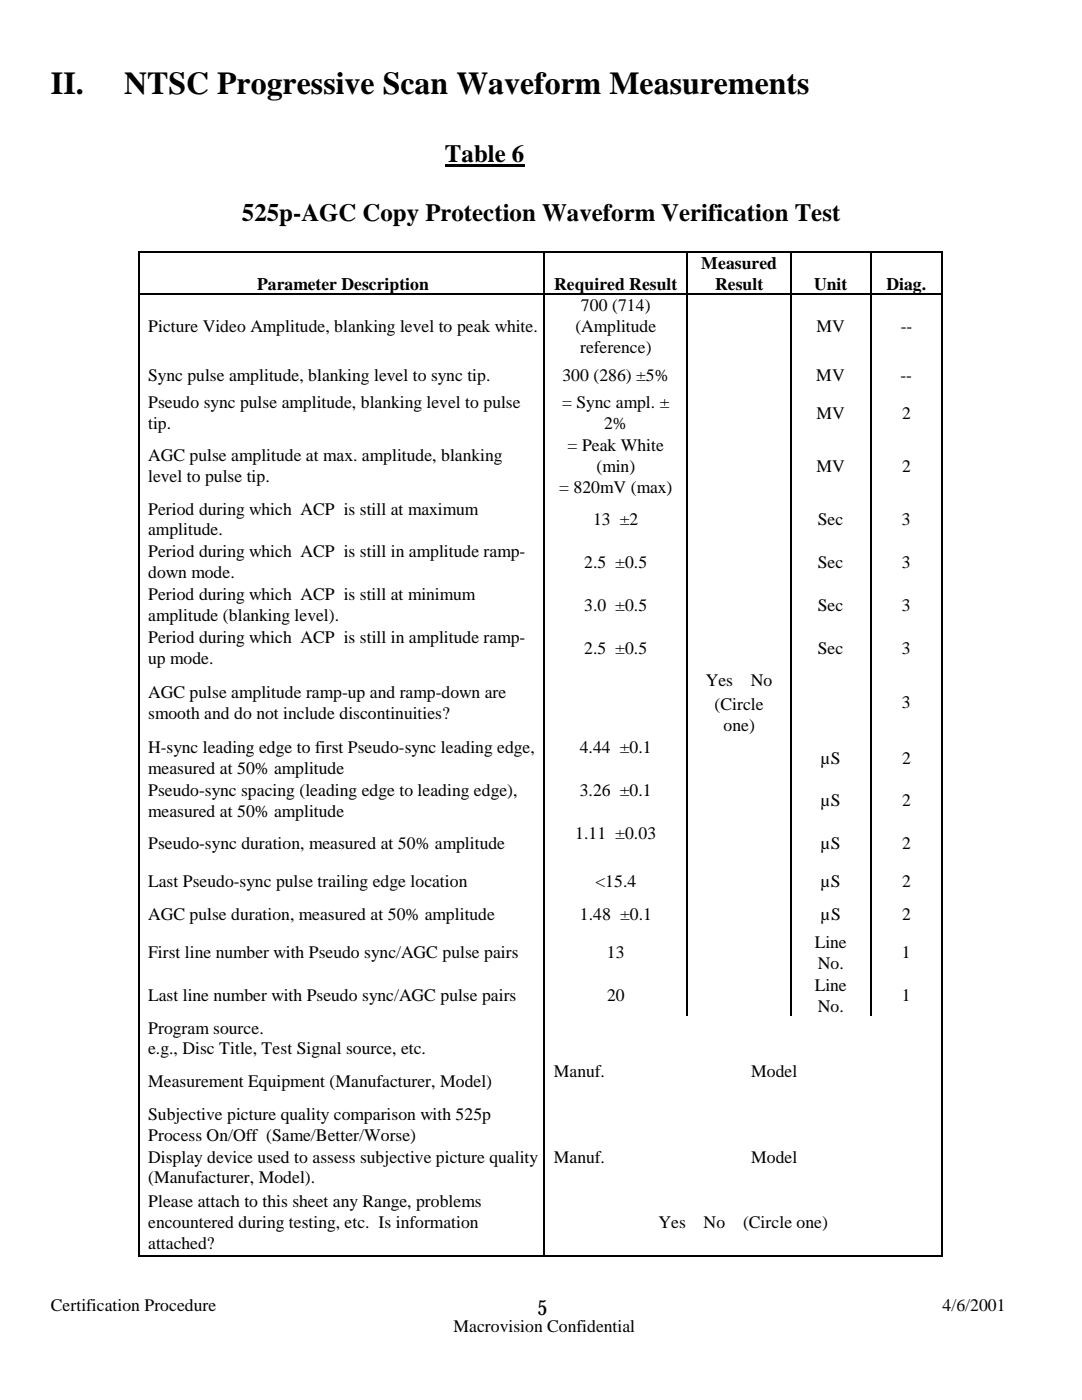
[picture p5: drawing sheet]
<svg xmlns="http://www.w3.org/2000/svg" width="216mm" height="279mm" viewBox="0 0 216 279" stroke-linecap="round" stroke-linejoin="round" font-family="sans-serif">
<defs><g id="words">
<g font-size="6.3">
<text x="10.2" y="18.8">II.</text>
<text x="24.8" y="18.8">NTSC Progressive Scan Waveform Measurements</text>
</g>
<g font-size="5">
<text x="88.8" y="32.3">Table 6</text>
<text x="48.3" y="44">525p-AGC Copy Protection Waveform Verification Test</text>
</g>
<text font-size="4.2" x="107.2" y="262.4">5</text>
<g font-size="3.5">
<text x="139.9" y="53.7">Measured</text>
<text x="51.3" y="57.8">Parameter Description</text>
<text x="110.6" y="57.8">Required Result</text>
<text x="142.7" y="57.8">Result</text>
<text x="162.5" y="57.8">Unit</text>
<text x="176.9" y="57.8">Diag.</text>
<text x="115.9" y="62.1">700 (714)</text>
<text x="29.6" y="66.3">Picture Video Amplitude, blanking level to peak white.</text>
<text x="114.8" y="66.3">(Amplitude</text>
<text x="115.8" y="70.4">reference)</text>
<text x="162.9" y="66.3">MV</text>
<text x="179.7" y="66.3">--</text>
<text x="29.6" y="75.9">Sync pulse amplitude, blanking level to sync tip.</text>
<text x="112.2" y="75.9">300 (286) ±5%</text>
<text x="162.9" y="75.9">MV</text>
<text x="179.7" y="75.9">--</text>
<text x="29.6" y="81.4">Pseudo sync pulse amplitude, blanking level to pulse</text>
<text x="112.2" y="81.4">= Sync ampl. ±</text>
<text x="162.9" y="83.5">MV</text>
<text x="180" y="83.5">2</text>
<text x="29.6" y="85.6">tip.</text>
<text x="120.5" y="85.6">2%</text>
<text x="29.6" y="92.1">AGC pulse amplitude at max. amplitude, blanking</text>
<text x="113.3" y="90">= Peak White</text>
<text x="119" y="94.1">(min)</text>
<text x="162.9" y="94.1">MV</text>
<text x="180" y="94.1">2</text>
<text x="29.6" y="96.2">level to pulse tip.</text>
<text x="111.6" y="98.3">= 820mV (max)</text>
<text x="29.6" y="102.7">Period during which ACP is still at maximum</text>
<text x="29.6" y="106.8">amplitude.</text>
<text x="118.3" y="104.8">13 ±2</text>
<text x="163.2" y="104.8">Sec</text>
<text x="180" y="104.8">3</text>
<text x="29.6" y="111.3">Period during which ACP is still in amplitude ramp-</text>
<text x="116.6" y="113.3">2.5 ±0.5</text>
<text x="163.2" y="113.3">Sec</text>
<text x="180" y="113.3">3</text>
<text x="29.6" y="115.4">down mode.</text>
<text x="29.6" y="119.8">Period during which ACP is still at minimum</text>
<text x="29.6" y="124">amplitude (blanking level).</text>
<text x="116.6" y="121.9">3.0 ±0.5</text>
<text x="163.2" y="121.9">Sec</text>
<text x="180" y="121.9">3</text>
<text x="29.6" y="128.4">Period during which ACP is still in amplitude ramp-</text>
<text x="116.6" y="130.4">2.5 ±0.5</text>
<text x="163.2" y="130.4">Sec</text>
<text x="180" y="130.4">3</text>
<text x="29.6" y="132.5">up mode.</text>
<text x="140.8" y="136.9">Yes</text>
<text x="149.8" y="136.9">No</text>
<text x="29.6" y="139.3">AGC pulse amplitude ramp-up and ramp-down are</text>
<text x="29.6" y="143.5">smooth and do not include discontinuities?</text>
<text x="142.6" y="141.8">(Circle</text>
<text x="180" y="141.4">3</text>
<text x="144.4" y="145.9">one)</text>
<text x="29.6" y="150.3">H-sync leading edge to first Pseudo-sync leading edge,</text>
<text x="29.6" y="154.5">measured at 50% amplitude</text>
<text x="115.7" y="150.3">4.44 ±0.1</text>
<text x="163.8" y="152.4">µS</text>
<text x="180" y="152.4">2</text>
<text x="29.6" y="158.9">Pseudo-sync spacing (leading edge to leading edge),</text>
<text x="115.7" y="158.9">3.26 ±0.1</text>
<text x="163.8" y="161">µS</text>
<text x="180" y="161">2</text>
<text x="29.6" y="163">measured at 50% amplitude</text>
<text x="114.8" y="167.4">1.11 ±0.03</text>
<text x="29.6" y="169.5">Pseudo-sync duration, measured at 50% amplitude</text>
<text x="163.8" y="169.5">µS</text>
<text x="180" y="169.5">2</text>
<text x="29.6" y="177.1">Last Pseudo-sync pulse trailing edge location</text>
<text x="118.8" y="177.1">&lt;15.4</text>
<text x="163.8" y="177.1">µS</text>
<text x="180" y="177.1">2</text>
<text x="29.6" y="183.7">AGC pulse duration, measured at 50% amplitude</text>
<text x="115.7" y="183.7">1.48 ±0.1</text>
<text x="163.8" y="183.7">µS</text>
<text x="180" y="183.7">2</text>
<text x="29.6" y="191.3">First line number with Pseudo sync/AGC pulse pairs</text>
<text x="121.1" y="191.3">13</text>
<text x="162.6" y="189.2">Line</text>
<text x="180" y="191.3">1</text>
<text x="162.6" y="197.7">Line</text>
<text x="163.2" y="193.3">No.</text>
<text x="29.6" y="199.8">Last line number with Pseudo sync/AGC pulse pairs</text>
<text x="121.1" y="199.8">20</text>
<text x="163.2" y="201.9">No.</text>
<text x="180" y="199.8">1</text>
<text x="29.6" y="206.3">Program source.</text>
<text x="29.6" y="210.4">e.g., Disc Title, Test Signal source, etc.</text>
<text x="110.5" y="214.8">Manuf.</text>
<text x="149.9" y="214.8">Model</text>
<text x="29.6" y="217">Measurement Equipment (Manufacturer, Model)</text>
<text x="29.6" y="223.5">Subjective picture quality comparison with 525p</text>
<text x="29.6" y="227.6">Process On/Off (Same/Better/Worse)</text>
<text x="29.6" y="232">Display device used to assess subjective picture quality</text>
<text x="110.5" y="232">Manuf.</text>
<text x="149.9" y="232">Model</text>
<text x="29.6" y="236.2">(Manufacturer, Model).</text>
<text x="29.6" y="241">Please attach to this sheet any Range, problems</text>
<text x="29.6" y="245.1">encountered during testing, etc. Is information</text>
<text x="131.4" y="245.1">Yes</text>
<text x="140.4" y="245.1">No</text>
<text x="148.3" y="245.1">(Circle one)</text>
<text x="29.6" y="249.3">attached?</text>
<text x="10.2" y="261.7">Certification Procedure</text>
<text x="188.1" y="261.7">4/6/2001</text>
<text x="90.5" y="265.9">Macrovision Confidential</text>
</g>
</g></defs>
<g fill="#000">
<path d="M88.8 32.9h15.9v.5h-15.9zM27.5 50.1h.3v.3h-.3zM27.5 58.6h.3v.2h-.3zM108.5 50.1h.2v.3h-.2zM108.5 58.6h.2v.2h-.2zM137 50.1h.3v.3h-.3zM137 58.6h.3v.2h-.3zM157.7 50.1h.3v.3h-.3zM157.7 58.6h.3v.2h-.3zM173.6 50.1h.2v.3h-.2zM173.6 58.6h.2v.2h-.2zM187.8 50.1h.3v.3h-.3z"/>
<path d="M187.8 58.6h.3v.2h-.3zM27.5 71.3h.3v.2h-.3zM27.5 77.9h.3v.2h-.3zM108.5 71.3h.2v.2h-.2zM108.5 77.9h.2v.2h-.2zM137 71.3h.3v.2h-.3zM137 77.9h.3v.2h-.3zM157.7 71.3h.3v.2h-.3zM157.7 77.9h.3v.2h-.3zM173.6 71.3h.2v.2h-.2zM173.6 77.9h.2v.2h-.2zM187.8 71.3h.3v.2h-.3z"/>
<path d="M187.8 77.9h.3v.2h-.3zM27.5 86.4h.3v.3h-.3zM27.5 99.1h.3v.3h-.3zM108.5 86.4h.2v.3h-.2zM108.5 99.1h.2v.3h-.2zM137 86.4h.3v.3h-.3zM137 99.1h.3v.3h-.3zM157.7 86.4h.3v.3h-.3zM157.7 99.1h.3v.3h-.3zM173.6 86.4h.2v.3h-.2zM173.6 99.1h.2v.3h-.2zM187.8 86.4h.3v.3h-.3z"/>
<path d="M187.8 99.1h.3v.3h-.3zM27.5 107.7h.3v.2h-.3zM27.5 116.2h.3v.3h-.3zM108.5 107.7h.2v.2h-.2zM108.5 116.2h.2v.3h-.2zM137 107.7h.3v.2h-.3zM137 116.2h.3v.3h-.3zM157.7 107.7h.3v.2h-.3zM157.7 116.2h.3v.3h-.3zM173.6 107.7h.2v.2h-.2zM173.6 116.2h.2v.3h-.2zM187.8 107.7h.3v.2h-.3z"/>
<path d="M187.8 116.2h.3v.3h-.3zM27.5 124.8h.3v.3h-.3zM27.5 133.3h.3v.3h-.3zM108.5 124.8h.2v.3h-.2zM108.5 133.3h.2v.3h-.2zM137 124.8h.3v.3h-.3zM137 133.3h.3v.3h-.3zM157.7 124.8h.3v.3h-.3zM157.7 133.3h.3v.3h-.3zM173.6 124.8h.2v.3h-.2zM173.6 133.3h.2v.3h-.2zM187.8 124.8h.3v.3h-.3z"/>
<path d="M187.8 133.3h.3v.3h-.3zM27.5 146.8h.3v.2h-.3zM27.5 155.3h.3v.3h-.3zM108.5 146.8h.2v.2h-.2zM108.5 155.3h.2v.3h-.2zM137 146.8h.3v.2h-.3zM137 155.3h.3v.3h-.3zM157.7 146.8h.3v.2h-.3zM157.7 155.3h.3v.3h-.3zM173.6 146.8h.2v.2h-.2zM173.6 155.3h.2v.3h-.2zM187.8 146.8h.3v.2h-.3z"/>
<path d="M187.8 155.3h.3v.3h-.3zM27.5 163.9h.3v.2h-.3zM27.5 172.4h.3v.3h-.3zM27.5 179h.3v.3h-.3zM108.5 163.9h.2v.2h-.2zM108.5 172.4h.2v.3h-.2zM108.5 179h.2v.3h-.2zM137 163.9h.3v.2h-.3zM137 172.4h.3v.3h-.3zM137 179h.3v.3h-.3zM157.7 163.9h.3v.2h-.3zM157.7 172.4h.3v.3h-.3z"/>
<path d="M157.7 179h.3v.3h-.3zM173.6 163.9h.2v.2h-.2zM173.6 172.4h.2v.3h-.2zM173.6 179h.2v.3h-.2zM187.8 163.9h.3v.2h-.3zM187.8 172.4h.3v.3h-.3zM187.8 179h.3v.3h-.3zM27.5 185.6h.3v.3h-.3zM27.5 194.2h.3v.2h-.3zM108.5 185.6h.2v.3h-.2zM108.5 194.2h.2v.2h-.2zM137 185.6h.3v.3h-.3z"/>
<path d="M137 194.2h.3v.2h-.3zM157.7 185.6h.3v.3h-.3zM157.7 194.2h.3v.2h-.3zM173.6 185.6h.2v.3h-.2zM173.6 194.2h.2v.2h-.2zM187.8 185.6h.3v.3h-.3zM187.8 194.2h.3v.2h-.3zM27.5 202.7h.3v.3h-.3zM27.5 211.3h.3v.2h-.3zM27.5 219.9h.3v.3h-.3zM108.5 202.7h.2v.3h-.2zM108.5 211.3h.2v.2h-.2z"/>
<path d="M108.5 219.9h.2v.3h-.2zM187.8 202.7h.3v.3h-.3zM187.8 211.3h.3v.2h-.3zM187.8 219.9h.3v.3h-.3zM27.5 228.5h.3v.2h-.3zM27.5 237h.3v.3h-.3zM108.5 228.5h.2v.2h-.2zM108.5 237h.2v.3h-.2zM187.8 228.5h.3v.2h-.3zM187.8 237h.3v.3h-.3zM27.5 250.5h.3v.3h-.3zM108.5 250.5h.2v.3h-.2z"/>
<path d="M187.8 250.5h.3v.3h-.3z"/>
</g>
<g fill="none" stroke="#000" stroke-width=".25">
<path d="M27.7 50.4v8.2M27.7 58.8v12.5M27.8 50.2h80.7M27.8 58.7h80.7M108.6 50.4v8.2M108.6 58.8v12.5M108.7 50.2h28.3M108.7 58.7h28.3M137.2 50.4v8.2M137.2 58.8v12.5M137.3 50.2h20.4M137.3 58.7h20.4"/>
<path d="M157.8 50.4v8.2M157.8 58.8v12.5M158 50.2h15.6M158 58.7h15.6M173.7 50.4v8.2M173.7 58.8v12.5M173.8 50.2h14M173.8 58.7h14M188 50.4v8.2M188 58.8v12.5M27.7 71.5v6.4M27.7 78.1v8.3"/>
<path d="M108.6 71.5v6.4M108.6 78.1v8.3M137.2 71.5v6.4M137.2 78.1v8.3M157.8 71.5v6.4M157.8 78.1v8.3M173.7 71.5v6.4M173.7 78.1v8.3M188 71.5v6.4M188 78.1v8.3M27.7 86.7v12.4M27.7 99.4v8.3"/>
<path d="M108.6 86.7v12.4M108.6 99.4v8.3M137.2 86.7v12.4M137.2 99.4v8.3M157.8 86.7v12.4M157.8 99.4v8.3M173.7 86.7v12.4M173.7 99.4v8.3M188 86.7v12.4M188 99.4v8.3M27.7 107.9v8.3M27.7 116.5v8.3"/>
<path d="M108.6 107.9v8.3M108.6 116.5v8.3M137.2 107.9v8.3M137.2 116.5v8.3M157.8 107.9v8.3M157.8 116.5v8.3M173.7 107.9v8.3M173.7 116.5v8.3M188 107.9v8.3M188 116.5v8.3M27.7 125.1v8.2M27.7 133.6v13.2"/>
<path d="M108.6 125.1v8.2M108.6 133.6v13.2M137.2 125.1v8.2M137.2 133.6v13.2M157.8 125.1v8.2M157.8 133.6v13.2M173.7 125.1v8.2M173.7 133.6v13.2M188 125.1v8.2M188 133.6v13.2M27.7 147v8.3M27.7 155.6v8.3"/>
<path d="M108.6 147v8.3M108.6 155.6v8.3M137.2 147v8.3M137.2 155.6v8.3M157.8 147v8.3M157.8 155.6v8.3M173.7 147v8.3M173.7 155.6v8.3M188 147v8.3M188 155.6v8.3M27.7 164.1v8.3M27.7 172.7v6.3"/>
<path d="M27.7 179.3v6.3M108.6 164.1v8.3M108.6 172.7v6.3M108.6 179.3v6.3M137.2 164.1v8.3M137.2 172.7v6.3M137.2 179.3v6.3M157.8 164.1v8.3M157.8 172.7v6.3M157.8 179.3v6.3M173.7 164.1v8.3M173.7 172.7v6.3"/>
<path d="M173.7 179.3v6.3M188 164.1v8.3M188 172.7v6.3M188 179.3v6.3M27.7 185.9v8.3M27.7 194.4v8.3M108.6 185.9v8.3M108.6 194.4v8.3M137.2 185.9v8.3M137.2 194.4v8.3M157.8 185.9v8.3M157.8 194.4v8.3"/>
<path d="M173.7 185.9v8.3M173.7 194.4v8.3M188 185.9v8.3M188 194.4v8.3M27.7 203v8.3M27.7 211.5v8.4M108.6 203v8.3M108.6 211.5v8.4M188 203v8.3M188 211.5v8.4M27.7 220.2v8.3M27.7 228.7v8.3"/>
<path d="M27.7 237.3v13.2M108.6 220.2v8.3M108.6 228.7v8.3M108.6 237.3v13.2M188 220.2v8.3M188 228.7v8.3M188 237.3v13.2M27.8 250.7h80.7M108.7 250.7h79.1"/>
</g>
<use href="#words"/>
</svg>
